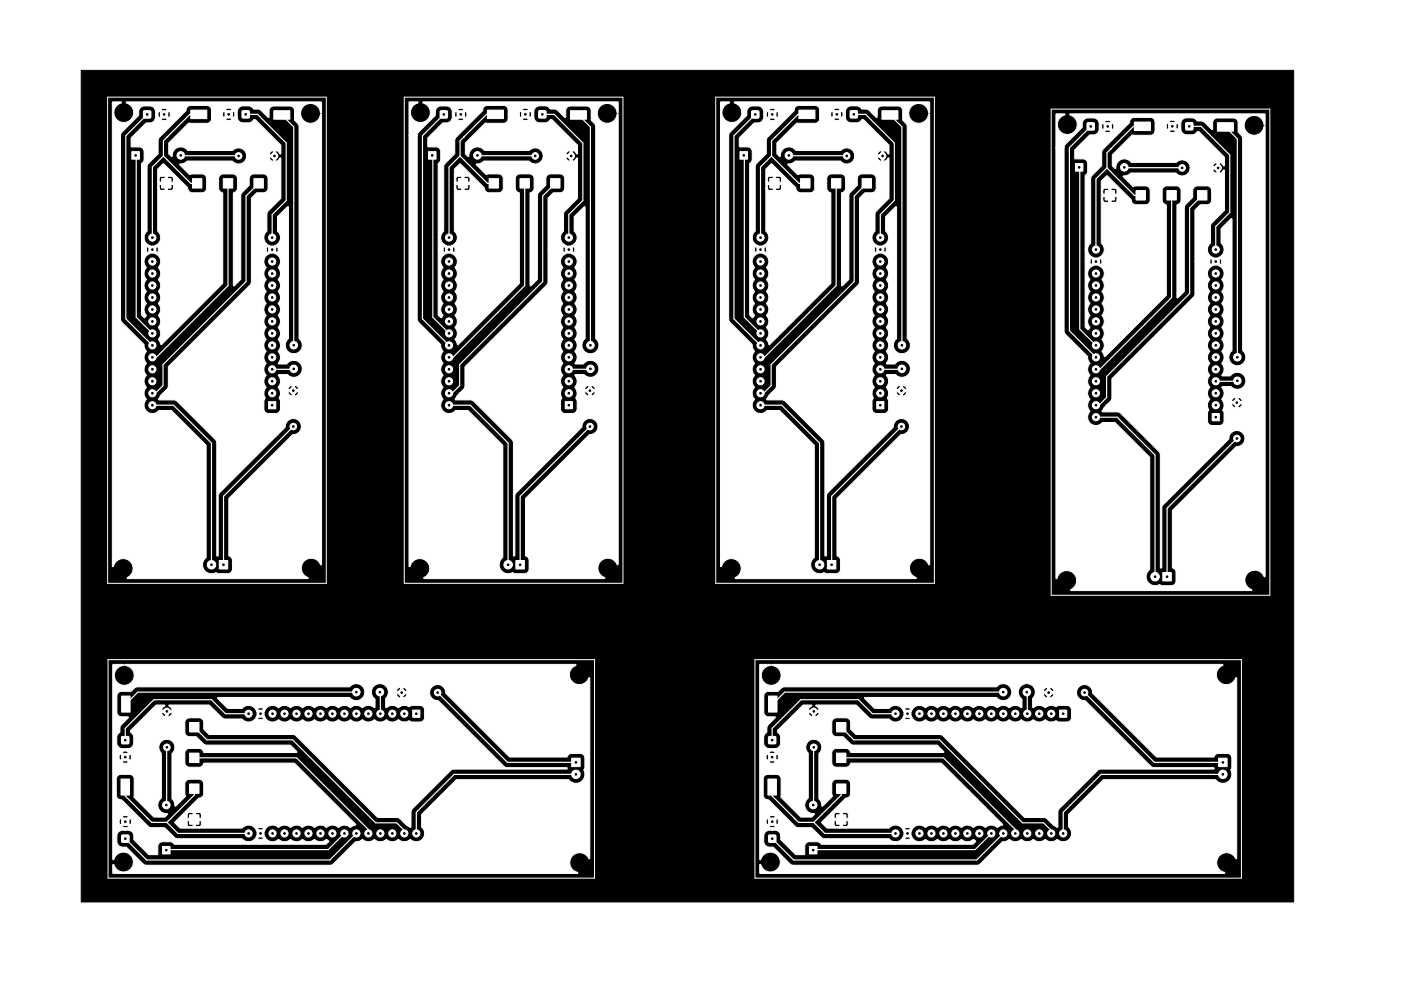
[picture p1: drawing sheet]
<svg xmlns="http://www.w3.org/2000/svg" width="297mm" height="210mm" viewBox="0 0 297 210" stroke-linecap="round" stroke-linejoin="round" font-family="sans-serif">
<g fill="#000" stroke="#000" stroke-width=".21">
<path d="M17.2 14.9h257.1v176.5h-257.1z"/>
<circle cx="26.2" cy="23.9" r=".18"/>
<circle cx="28.8" cy="33" r=".17"/>
<circle cx="31.2" cy="24.3" r=".17"/>
<circle cx="34.8" cy="24.3" r=".17"/>
<circle cx="38.3" cy="33" r=".17"/>
<circle cx="48.5" cy="24.3" r=".17"/>
<circle cx="50.6" cy="33.1" r=".17"/>
<circle cx="52.1" cy="24.3" r=".17"/>
<circle cx="58.2" cy="33.1" r=".17"/>
<circle cx="65.8" cy="24.1" r=".18"/>
<circle cx="89.1" cy="23.9" r=".17"/>
<circle cx="91.6" cy="33" r=".17"/>
<circle cx="94.1" cy="24.3" r=".17"/>
<circle cx="97.7" cy="24.3" r=".18"/>
<circle cx="101.2" cy="33" r=".17"/>
<circle cx="111.4" cy="24.3" r=".17"/>
<circle cx="113.5" cy="33.1" r=".17"/>
<circle cx="115" cy="24.3" r=".17"/>
<circle cx="121.1" cy="33.1" r=".17"/>
<circle cx="128.7" cy="24.1" r=".18"/>
<circle cx="155.2" cy="23.9" r=".17"/>
<circle cx="157.7" cy="33" r=".17"/>
<circle cx="160.1" cy="24.3" r=".17"/>
<circle cx="163.7" cy="24.3" r=".18"/>
<circle cx="167.3" cy="33" r=".17"/>
<circle cx="177.4" cy="24.3" r=".17"/>
<circle cx="179.5" cy="33.1" r=".17"/>
<circle cx="181" cy="24.3" r=".17"/>
<circle cx="187.1" cy="33.1" r=".17"/>
<circle cx="194.8" cy="24.1" r=".18"/>
<circle cx="226.3" cy="26.4" r=".17"/>
<circle cx="228.8" cy="35.5" r=".17"/>
<circle cx="231.3" cy="26.8" r=".17"/>
<circle cx="234.9" cy="26.8" r=".18"/>
<circle cx="238.4" cy="35.5" r=".17"/>
<circle cx="248.5" cy="26.8" r=".17"/>
<circle cx="250.6" cy="35.6" r=".17"/>
<circle cx="252.1" cy="26.8" r=".17"/>
<circle cx="258.3" cy="35.6" r=".18"/>
<circle cx="265.9" cy="26.6" r=".18"/>
<circle cx="32.3" cy="58" r=".17"/>
<circle cx="32.3" cy="55.5" r=".17"/>
<circle cx="32.3" cy="53" r=".17"/>
<circle cx="32.3" cy="50.4" r=".17"/>
<circle cx="57.7" cy="53" r=".17"/>
<circle cx="57.7" cy="55.5" r=".17"/>
<circle cx="57.7" cy="50.4" r=".17"/>
<circle cx="57.7" cy="58" r=".17"/>
<circle cx="95.2" cy="55.5" r=".17"/>
<circle cx="95.2" cy="58" r=".17"/>
<circle cx="95.2" cy="50.4" r=".17"/>
<circle cx="95.2" cy="53" r=".17"/>
<circle cx="120.6" cy="58" r=".17"/>
<circle cx="120.6" cy="50.4" r=".17"/>
<circle cx="120.6" cy="55.5" r=".17"/>
<circle cx="120.6" cy="53" r=".17"/>
<circle cx="161.2" cy="53" r=".17"/>
<circle cx="161.2" cy="58" r=".17"/>
<circle cx="161.2" cy="55.5" r=".17"/>
<circle cx="161.2" cy="50.4" r=".17"/>
<circle cx="186.6" cy="58" r=".17"/>
<circle cx="186.6" cy="50.4" r=".17"/>
<circle cx="186.6" cy="55.5" r=".17"/>
<circle cx="186.6" cy="53" r=".17"/>
<circle cx="232.4" cy="55.5" r=".17"/>
<circle cx="232.4" cy="58" r=".17"/>
<circle cx="232.4" cy="53" r=".17"/>
<circle cx="257.8" cy="58" r=".17"/>
<circle cx="257.8" cy="55.5" r=".17"/>
<circle cx="257.8" cy="53" r=".17"/>
<circle cx="32.3" cy="78.4" r=".17"/>
<circle cx="32.3" cy="63.1" r=".17"/>
<circle cx="32.3" cy="65.7" r=".17"/>
<circle cx="32.3" cy="75.8" r=".17"/>
<circle cx="32.3" cy="60.6" r=".17"/>
<circle cx="32.3" cy="68.2" r=".17"/>
<circle cx="32.3" cy="70.7" r=".17"/>
<circle cx="32.3" cy="73.3" r=".17"/>
<circle cx="57.7" cy="73.3" r=".17"/>
<circle cx="57.7" cy="63.1" r=".17"/>
<circle cx="57.7" cy="75.8" r=".17"/>
<circle cx="57.7" cy="68.2" r=".17"/>
<circle cx="57.7" cy="65.7" r=".17"/>
<circle cx="57.7" cy="60.6" r=".17"/>
<circle cx="57.7" cy="78.4" r=".17"/>
<circle cx="57.7" cy="70.7" r=".17"/>
<circle cx="62.3" cy="73.3" r=".17"/>
<circle cx="62.3" cy="78.3" r=".17"/>
<circle cx="95.2" cy="75.8" r=".17"/>
<circle cx="95.2" cy="73.3" r=".17"/>
<circle cx="95.2" cy="63.1" r=".17"/>
<circle cx="95.2" cy="70.7" r=".17"/>
<circle cx="95.2" cy="78.4" r=".17"/>
<circle cx="95.2" cy="68.2" r=".17"/>
<circle cx="95.2" cy="65.7" r=".17"/>
<circle cx="95.2" cy="60.6" r=".17"/>
<circle cx="120.6" cy="73.3" r=".17"/>
<circle cx="120.6" cy="65.7" r=".17"/>
<circle cx="120.6" cy="78.4" r=".17"/>
<circle cx="120.6" cy="70.7" r=".17"/>
<circle cx="120.6" cy="68.2" r=".17"/>
<circle cx="120.6" cy="75.8" r=".17"/>
<circle cx="120.6" cy="63.1" r=".17"/>
<circle cx="120.6" cy="60.6" r=".17"/>
<circle cx="125.2" cy="78.3" r=".17"/>
<circle cx="125.2" cy="73.3" r=".17"/>
<circle cx="161.2" cy="73.3" r=".17"/>
<circle cx="161.2" cy="75.8" r=".17"/>
<circle cx="161.2" cy="60.6" r=".17"/>
<circle cx="161.2" cy="63.1" r=".17"/>
<circle cx="161.2" cy="65.7" r=".17"/>
<circle cx="161.2" cy="70.7" r=".17"/>
<circle cx="161.2" cy="68.2" r=".17"/>
<circle cx="161.2" cy="78.4" r=".17"/>
<circle cx="186.6" cy="65.7" r=".17"/>
<circle cx="186.6" cy="75.8" r=".17"/>
<circle cx="186.6" cy="68.2" r=".17"/>
<circle cx="186.6" cy="73.3" r=".17"/>
<circle cx="186.6" cy="60.6" r=".17"/>
<circle cx="186.6" cy="63.1" r=".17"/>
<circle cx="186.6" cy="78.4" r=".17"/>
<circle cx="186.6" cy="70.7" r=".17"/>
<circle cx="191.2" cy="73.3" r=".17"/>
<circle cx="191.2" cy="78.3" r=".17"/>
<circle cx="232.4" cy="68.2" r=".17"/>
<circle cx="232.4" cy="75.8" r=".17"/>
<circle cx="232.4" cy="78.4" r=".17"/>
<circle cx="232.4" cy="73.3" r=".17"/>
<circle cx="232.4" cy="63.1" r=".17"/>
<circle cx="232.4" cy="65.7" r=".17"/>
<circle cx="232.4" cy="70.7" r=".17"/>
<circle cx="232.4" cy="60.6" r=".17"/>
<circle cx="257.8" cy="60.6" r=".17"/>
<circle cx="257.8" cy="75.8" r=".17"/>
<circle cx="257.8" cy="73.3" r=".17"/>
<circle cx="257.8" cy="68.2" r=".17"/>
<circle cx="257.8" cy="78.4" r=".17"/>
<circle cx="257.8" cy="70.7" r=".17"/>
<circle cx="257.8" cy="63.1" r=".17"/>
<circle cx="257.8" cy="65.7" r=".17"/>
<circle cx="262.3" cy="75.8" r=".18"/>
<circle cx="32.3" cy="86" r=".17"/>
<circle cx="32.3" cy="83.4" r=".17"/>
<circle cx="32.3" cy="80.9" r=".17"/>
<circle cx="57.7" cy="83.4" r=".17"/>
<circle cx="57.7" cy="80.9" r=".17"/>
<circle cx="57.7" cy="86" r=".17"/>
<circle cx="62.2" cy="90.5" r=".17"/>
<circle cx="62.2" cy="82.9" r=".17"/>
<circle cx="95.2" cy="83.4" r=".17"/>
<circle cx="95.2" cy="80.9" r=".17"/>
<circle cx="95.2" cy="86" r=".17"/>
<circle cx="120.6" cy="80.9" r=".17"/>
<circle cx="120.6" cy="86" r=".17"/>
<circle cx="120.6" cy="83.4" r=".17"/>
<circle cx="125.1" cy="90.5" r=".17"/>
<circle cx="125.1" cy="82.9" r=".17"/>
<circle cx="161.2" cy="80.9" r=".17"/>
<circle cx="161.2" cy="86" r=".17"/>
<circle cx="161.2" cy="83.4" r=".17"/>
<circle cx="186.6" cy="86" r=".17"/>
<circle cx="186.6" cy="83.4" r=".17"/>
<circle cx="186.6" cy="80.9" r=".17"/>
<circle cx="191.1" cy="82.9" r=".17"/>
<circle cx="191.1" cy="90.5" r=".17"/>
<circle cx="232.4" cy="83.4" r=".17"/>
<circle cx="232.4" cy="88.5" r=".17"/>
<circle cx="232.4" cy="86" r=".17"/>
<circle cx="232.4" cy="80.9" r=".17"/>
<circle cx="257.8" cy="83.4" r=".17"/>
<circle cx="257.8" cy="88.5" r=".17"/>
<circle cx="257.8" cy="86" r=".17"/>
<circle cx="257.8" cy="80.9" r=".17"/>
<circle cx="262.2" cy="93" r=".18"/>
<circle cx="262.2" cy="85.4" r=".18"/>
<circle cx="262.3" cy="80.8" r=".18"/>
<circle cx="44.8" cy="119.8" r=".17"/>
<circle cx="47.4" cy="119.8" r=".17"/>
<circle cx="107.7" cy="119.8" r=".17"/>
<circle cx="110.3" cy="119.8" r=".17"/>
<circle cx="173.8" cy="119.8" r=".17"/>
<circle cx="176.3" cy="119.8" r=".17"/>
<circle cx="26.1" cy="120.6" r=".18"/>
<circle cx="66" cy="120.5" r=".18"/>
<circle cx="89" cy="120.6" r=".17"/>
<circle cx="128.9" cy="120.5" r=".18"/>
<circle cx="155.1" cy="120.6" r=".17"/>
<circle cx="194.9" cy="120.5" r=".18"/>
<circle cx="226.2" cy="123.2" r=".17"/>
<circle cx="244.9" cy="122.4" r=".17"/>
<circle cx="247.4" cy="122.4" r=".17"/>
<circle cx="266" cy="123.1" r=".18"/>
<circle cx="26.3" cy="143.3" r=".18"/>
<circle cx="26.6" cy="157" r=".17"/>
<circle cx="35.4" cy="158.6" r=".17"/>
<circle cx="35.4" cy="150.9" r=".17"/>
<circle cx="52.7" cy="151.4" r=".17"/>
<circle cx="55.2" cy="151.4" r=".17"/>
<circle cx="57.8" cy="151.4" r=".17"/>
<circle cx="60.3" cy="151.4" r=".17"/>
<circle cx="62.9" cy="151.4" r=".17"/>
<circle cx="65.4" cy="151.4" r=".17"/>
<circle cx="67.9" cy="151.4" r=".17"/>
<circle cx="70.5" cy="151.4" r=".17"/>
<circle cx="73" cy="151.4" r=".17"/>
<circle cx="75.5" cy="146.8" r=".17"/>
<circle cx="75.6" cy="151.4" r=".17"/>
<circle cx="78.1" cy="151.4" r=".17"/>
<circle cx="80.5" cy="146.8" r=".17"/>
<circle cx="80.6" cy="151.4" r=".17"/>
<circle cx="83.2" cy="151.4" r=".17"/>
<circle cx="85.2" cy="146.9" r=".17"/>
<circle cx="85.7" cy="151.4" r=".17"/>
<circle cx="88.3" cy="151.4" r=".17"/>
<circle cx="92.8" cy="146.9" r=".17"/>
<circle cx="122.8" cy="143.2" r=".18"/>
<circle cx="163.5" cy="143.3" r=".18"/>
<circle cx="163.7" cy="157" r=".17"/>
<circle cx="172.5" cy="150.9" r=".17"/>
<circle cx="172.5" cy="158.6" r=".17"/>
<circle cx="189.9" cy="151.4" r=".17"/>
<circle cx="192.4" cy="151.4" r=".17"/>
<circle cx="194.9" cy="151.4" r=".17"/>
<circle cx="197.5" cy="151.4" r=".17"/>
<circle cx="200" cy="151.4" r=".17"/>
<circle cx="202.6" cy="151.4" r=".17"/>
<circle cx="205.1" cy="151.4" r=".17"/>
<circle cx="207.6" cy="151.4" r=".17"/>
<circle cx="210.2" cy="151.4" r=".17"/>
<circle cx="212.7" cy="146.8" r=".17"/>
<circle cx="212.7" cy="151.4" r=".17"/>
<circle cx="215.3" cy="151.4" r=".17"/>
<circle cx="217.7" cy="146.8" r=".17"/>
<circle cx="217.8" cy="151.4" r=".17"/>
<circle cx="220.3" cy="151.4" r=".17"/>
<circle cx="222.3" cy="146.9" r=".17"/>
<circle cx="222.9" cy="151.4" r=".17"/>
<circle cx="225.4" cy="151.4" r=".17"/>
<circle cx="229.9" cy="146.9" r=".17"/>
<circle cx="260" cy="143.2" r=".18"/>
<circle cx="26.6" cy="160.6" r=".17"/>
<circle cx="26.6" cy="177.9" r=".17"/>
<circle cx="26.6" cy="174.3" r=".17"/>
<circle cx="35.3" cy="170.8" r=".17"/>
<circle cx="52.7" cy="176.8" r=".17"/>
<circle cx="55.2" cy="176.8" r=".17"/>
<circle cx="57.8" cy="176.8" r=".17"/>
<circle cx="60.3" cy="176.8" r=".17"/>
<circle cx="62.9" cy="176.8" r=".17"/>
<circle cx="65.4" cy="176.8" r=".17"/>
<circle cx="67.9" cy="176.8" r=".17"/>
<circle cx="70.5" cy="176.8" r=".17"/>
<circle cx="73" cy="176.8" r=".17"/>
<circle cx="75.6" cy="176.8" r=".17"/>
<circle cx="78.1" cy="176.8" r=".17"/>
<circle cx="80.6" cy="176.8" r=".17"/>
<circle cx="83.2" cy="176.8" r=".17"/>
<circle cx="85.7" cy="176.8" r=".17"/>
<circle cx="88.3" cy="176.8" r=".17"/>
<circle cx="122.1" cy="161.8" r=".18"/>
<circle cx="122.1" cy="164.3" r=".18"/>
<circle cx="163.7" cy="160.6" r=".17"/>
<circle cx="163.7" cy="174.3" r=".17"/>
<circle cx="163.7" cy="177.9" r=".17"/>
<circle cx="172.4" cy="170.8" r=".17"/>
<circle cx="189.9" cy="176.8" r=".17"/>
<circle cx="192.4" cy="176.8" r=".17"/>
<circle cx="194.9" cy="176.8" r=".17"/>
<circle cx="197.5" cy="176.8" r=".17"/>
<circle cx="200" cy="176.8" r=".17"/>
<circle cx="202.6" cy="176.8" r=".17"/>
<circle cx="205.1" cy="176.8" r=".17"/>
<circle cx="207.6" cy="176.8" r=".17"/>
<circle cx="210.2" cy="176.8" r=".17"/>
<circle cx="212.7" cy="176.8" r=".17"/>
<circle cx="215.3" cy="176.8" r=".17"/>
<circle cx="217.8" cy="176.8" r=".17"/>
<circle cx="220.3" cy="176.8" r=".17"/>
<circle cx="222.9" cy="176.8" r=".17"/>
<circle cx="225.4" cy="176.8" r=".17"/>
<circle cx="259.3" cy="164.3" r=".18"/>
<circle cx="259.3" cy="161.8" r=".18"/>
<circle cx="26.2" cy="182.9" r=".18"/>
<circle cx="35.3" cy="180.4" r=".17"/>
<circle cx="122.9" cy="183" r=".17"/>
<circle cx="163.3" cy="182.9" r=".18"/>
<circle cx="172.4" cy="180.4" r=".17"/>
<circle cx="260.1" cy="183" r=".18"/>
</g>
<path d="M22.8 20.6h46.4v103.2h-46.4zM85.7 20.6h46.4v103.2h-46.4zM151.8 20.6h46.3v103.2h-46.3zM222.9 23.2h46.3v103.1h-46.3zM22.9 140h103.2v46.3h-103.2zM160.1 140h103.1v46.3h-103.1z" fill="none" stroke="#fff" stroke-width=".21"/>
<g fill="#fff" stroke="#fff" stroke-width=".21">
<path d="M177.4 166.3h2v2h-2z"/>
<path d="M162.9 147.7h1.8v3.4h-1.8z"/>
<path d="M162.8 165.3h1.8v3.4h-1.8z"/>
<path d="M177.4 172.9h2v2h-2z"/>
<path d="M163 156.3h1.4v1.5h-1.4z"/>
<path d="M224.7 150.7h1.5v1.5h-1.5z"/>
<path d="M177.4 159.8h2v2h-2z"/>
<path d="M171.6 179.6h1.6v1.6h-1.6z"/>
<path d="M258.4 160.9h1.8v1.8h-1.8z"/>
<path d="M163 177.2h1.5v1.5h-1.5z"/>
<path d="M177.4 153.3h2v2h-2z"/>
<path d="M40.2 166.3h2v2h-2z"/>
<path d="M25.8 147.7h1.8v3.4h-1.8z"/>
<path d="M25.7 165.3h1.8v3.4h-1.8z"/>
<path d="M40.2 172.9h2v2h-2z"/>
<path d="M25.8 156.3h1.5v1.5h-1.5z"/>
<path d="M87.5 150.7h1.5v1.5h-1.5z"/>
<path d="M40.2 159.8h2v2h-2z"/>
<path d="M34.5 179.6h1.6v1.6h-1.6z"/>
<path d="M121.2 160.9h1.8v1.8h-1.8z"/>
<path d="M25.8 177.2h1.5v1.5h-1.5z"/>
<path d="M40.2 153.3h2v2h-2z"/>
<path d="M240.9 40.4h2v2h-2z"/>
<path d="M258.1 26h3.4v1.8h-3.4z"/>
<path d="M240.5 25.9h3.4v1.8h-3.4z"/>
<path d="M234.3 40.4h2v2h-2z"/>
<path d="M251.4 26.1h1.5v1.4h-1.5z"/>
<path d="M257 87.7h1.5v1.6h-1.5z"/>
<path d="M247.4 40.4h2v2h-2z"/>
<path d="M228 34.7h1.6v1.6h-1.6z"/>
<path d="M246.5 121.5h1.8v1.8h-1.8z"/>
<path d="M230.5 26.1h1.5v1.4h-1.5z"/>
<path d="M253.9 40.4h2v2h-2z"/>
<path d="M169.7 37.9h2v2h-2z"/>
<path d="M187 23.5h3.4v1.8h-3.4z"/>
<path d="M169.4 23.4h3.4v1.8h-3.4z"/>
<path d="M163.2 37.9h2v2h-2z"/>
<path d="M180.3 23.5h1.5v1.5h-1.5z"/>
<path d="M185.9 85.2h1.5v1.5h-1.5z"/>
<path d="M176.3 37.9h2v2h-2z"/>
<path d="M156.9 32.2h1.6v1.6h-1.6z"/>
<path d="M175.4 118.9h1.8v1.8h-1.8z"/>
<path d="M159.4 23.6h1.5v1.4h-1.5z"/>
<path d="M182.8 37.9h2v2h-2z"/>
<path d="M103.7 37.9h2v2h-2z"/>
<path d="M120.9 23.5h3.4v1.8h-3.4z"/>
<path d="M103.3 23.4h3.4v1.8h-3.4z"/>
<path d="M97.2 37.9h2v2h-2z"/>
<path d="M114.3 23.5h1.4v1.5h-1.4z"/>
<path d="M119.8 85.2h1.6v1.5h-1.6z"/>
<path d="M110.2 37.9h2v2h-2z"/>
<path d="M90.8 32.2h1.6v1.6h-1.6z"/>
<path d="M109.4 118.9h1.8v1.8h-1.8z"/>
<path d="M93.4 23.6h1.4v1.4h-1.4z"/>
<path d="M116.7 37.9h2v2h-2z"/>
<path d="M56.9 85.2h1.6v1.5h-1.6z"/>
<path d="M46.5 118.9h1.8v1.8h-1.8z"/>
<path d="M28 32.2h1.6v1.6h-1.6z"/>
<path d="M51.4 23.5h1.4v1.5h-1.4z"/>
<path d="M34.3 37.9h2v2h-2z"/>
<path d="M40.4 23.4h3.4v1.8h-3.4z"/>
<path d="M47.3 37.9h2v2h-2z"/>
<path d="M30.5 23.6h1.4v1.4h-1.4z"/>
<path d="M53.8 37.9h2v2h-2z"/>
<path d="M58.1 23.5h3.4v1.8h-3.4z"/>
<path d="M40.8 37.9h2v2h-2z"/>
<path d="M23.8 21.7l1.8-.1 .1 .3a2.11 2.11 0 0 0-1.2 3.2 2.11 2.11 0 0 0 3.5 0 2.11 2.11 0 0 0-1.2-3.2v-.3h41.3l.1 .1v2.1l-.3 .1a2.1 2.1 0 0 0-3.2-1.6 2.1 2.1 0 0 0 0 3.5 2.1 2.1 0 0 0 3.2-1.5l.2-.1 .1 .1v95.4l-.2 .1a2.15 2.15 0 0 0-3.5-.7 2.15 2.15 0 0 0 .9 3.5l-.2 .2h-38.1l-.1-.2a2.13 2.13 0 0 0 .4-3.7 2.13 2.13 0 0 0-3.4 1.3l-.2-.1v-91.3h1.8v39.1l.3 .5 4.6 4.7 .1 .6 .4 .8a2.15 2.15 0 0 0 0 2.5v.1a2.1 2.1 0 0 0 0 2.6 2.07 2.07 0 0 0 0 2.5 2.07 2.07 0 0 0 0 2.6 1.79 1.79 0 0 0 .2 2.5 1.79 1.79 0 0 0 2.5-.2h2.7l7.3 7.4-.1 23.9a1.95 1.95 0 0 0-.3 2.6 1.95 1.95 0 0 0 2.6 .5l.5 .2h1.9a1.01 1.01 0 0 0 1-.9v-1.9a1.3 1.3 0 0 0-.8-1v-12.2l13.6-13.5a1.71 1.71 0 0 0 1.8-1.7 1.71 1.71 0 0 0-1.8-1.7 1.71 1.71 0 0 0-1.6 1.8l-14.1 14.2-.1 .5v12.5l-.3 .2-.1-24.4-8.5-8.6-.6-.2h-3.1l-.1-.1 1-1.3h21.3l.3 1.1-.3 .7v1.6l.2 .5 .7 .4h1.7l.7-.3 .3-.5v-1.9l-.3-.5 .2-.7v-.7h1.6l.6 .8 .8 .1a1.11 1.11 0 0 0 1-.9h-1v.9h-.5v-.9h-2.5l-.1-.5h4.1a1.14 1.14 0 0 0-1-.9v.9h-.5v-.9l-.5 .3-.4 .6h-1.7l-.3-.4a1.86 1.86 0 0 0 0-2.5l.1-.2h1.9a1.78 1.78 0 0 0 1.6 .5l.5-.1a1.83 1.83 0 0 0 .5-2.9 1.83 1.83 0 0 0-2.9 .2h-1.6l-.1-.1a1.86 1.86 0 0 0 0-2.5l.1-.3a1.77 1.77 0 0 0-.1-2.2v-.1a1.86 1.86 0 0 0 0-2.5l.1-.2a1.77 1.77 0 0 0-.1-2.3v-.2a1.76 1.76 0 0 0 0-2.3v-.1a1.86 1.86 0 0 0 0-2.5l.1-.3a1.77 1.77 0 0 0-.1-2.2v-.1a1.86 1.86 0 0 0 0-2.5 1.83 1.83 0 0 0-.8-3l-.5-.5-.5 .5a1.9 1.9 0 0 0-.8 3 2.07 2.07 0 0 0 0 2.6 1.9 1.9 0 0 0 0 2.5 2.08 2.08 0 0 0 0 2.6 2.07 2.07 0 0 0 0 2.5 1.89 1.89 0 0 0 0 2.5 2.08 2.08 0 0 0 0 2.6l-.4 .6a1.76 1.76 0 0 0 .4 1.7v.1a2.15 2.15 0 0 0 0 2.5v.1a2.1 2.1 0 0 0 0 2.6 2.07 2.07 0 0 0 0 2.5l-.4 .7-.1 .5h-21.3l.9-.9 .2-.4v-4.3l17.4-17.4 .2-.6v-6.8h3.1l.2 .6 .7-.6h.8l.7 .6a1.23 1.23 0 0 0 0-1.3l-.7 .7h-.8l-.7-.7-.2 .7h-3.1v-10.9l1.2-1.2h1.5l.7-.4 .1-.5v-2.3a1 1 0 0 0-.9-.8h-2.2a1 1 0 0 0-.9 .9v1.5l-1.5 1.6-.3 .6v17.7l-1.4 1.5-.1-19.7 .6-.4 .2-.5v-2.4l-.2-.5-.6-.3h-2.3a1 1 0 0 0-.9 .9l.1 2.3 .2 .5 .6 .4v19.1l-12.9 13h-.2l-.5-1.1a1.86 1.86 0 0 0 0-2.5l.1-.2a1.77 1.77 0 0 0-.1-2.3v-.2a1.76 1.76 0 0 0 0-2.3v-.1a1.86 1.86 0 0 0 0-2.5l.1-.3a1.77 1.77 0 0 0-.1-2.2v-.1a1.86 1.86 0 0 0 0-2.5 1.83 1.83 0 0 0-.8-3l-.5-.5-.5 .5a1.9 1.9 0 0 0-.8 3 2.07 2.07 0 0 0 0 2.6 1.9 1.9 0 0 0 0 2.5 2.08 2.08 0 0 0 0 2.6 2.07 2.07 0 0 0 0 2.5l-.4 .4-.6-.6v-13.8h1l.2 .6 .7-.6h.8l.7 .6a1.18 1.18 0 0 0 0-1.3l-.7 .7h-.8l-.7-.7-.2 .7h-1v-2.6h.5a1.8 1.8 0 0 0 1.3 1.7l.5 .5 .5-.5a1.81 1.81 0 0 0 .6-3.1v-9.1h.4l.1 .4 .3 .1h2.2l.4-.5v-.7h-1.3v1.2h-.5v-1.2h-1.2v.7h-.4v-1.3h3.4v-.8l-.5-.4h-.8v1.2h-.5v-1.2h-1l-.2 .4v.8h-.4l.1-2.7 1.2-1.1 5 4.9a1.36 1.36 0 0 0 1 1.2h2.3a1 1 0 0 0 .8-.9v-2.3a1 1 0 0 0-.9-.8l-2.7 .1-2.1-2.1 .8-.2 .8-.5h9.5l.7 .5 .7 .1 .8-.2 .4-.3 .5-.9h4.7l.4 .6 .5 .3v-1l-5.6 .1v-.6h5.6v-.9l-.5 .3-.4 .6h-4.7a1.73 1.73 0 0 0-1.2-1.3 1.73 1.73 0 0 0-1.8 .4h-9.5a1.89 1.89 0 0 0-2.1-.6 1.89 1.89 0 0 0-1.2 1.9l-.7-.6v-2.3l4.2-4.2 4 .1 .6-.3 .2-.6 3 .1a1.24 1.24 0 0 0 1.4-.1l-.7-.7-.7 .7h-3v-1h2.4l.2 .7 .7-.7h.8l.7 .7 .7-.1a1.24 1.24 0 0 0 1.2 1.2h1.3l.6-.3a.5 .5 0 0 1 .8-.4l5.4 5.5-.1 1.7-.2 .1-.3-.5-.5-.3v2.4l.5-.3 .4-.5 .2 .1v8.4l-2.9 3.1-.1 4a1.78 1.78 0 0 0 .6 3l.5 .5 .5-.5a1.81 1.81 0 0 0 .6-3.1l.1-3 2.2-2.2 .1 28-.2 .2a1.81 1.81 0 0 0 .7 3 1.81 1.81 0 0 0 2.4-2l-.2-.5-.5-.7v-45l-.2-.5-.8-.8 .1-2.1a.99 .99 0 0 0-1-.9h-3.5a.99 .99 0 0 0-.9 .9v1.4l-.2 .1-1.9-1.7-1.2-.1-.4-.4-.6-.2h-1.3a1.24 1.24 0 0 0-1.2 1.1v1.3h-.6l.1-.6-.2-.8-.7 .8h-.8l-.7-.8-.2 .8h-2.4v-1.1h3l.7 .7 .7-.7a1.22 1.22 0 0 0-1.4 0h-3l-.2-.5-.6-.3h-3.6a1.06 1.06 0 0 0-1 1.1l-5.7 5.7-.2 .6v2.8l-2.1 2.1-.2 .4v13.9l-.5 .6-.2 .8h-.5v-15.7l.5-.7v-2l-.2-.5-.4-.3h-2l-.1-1.9 3.2-3.2 1.2-.1 .7-.6h1.2a1.26 1.26 0 0 0 1.4 0l-.7-.8-.7 .8h-1.2l.1-1.1h.5l.2 .7 .7-.7h.8l.7 .7a1.22 1.22 0 0 0 0-1.4l-.7 .7h-.8l-.7-.7-.2 .7h-.5l-.1-1.1h1.2l.7 .7 .7-.7a1.22 1.22 0 0 0-1.4 0h-1.2l-.3-.4-.6-.3h-1.4a1.24 1.24 0 0 0-1.2 1.2v.8l-3.6 3.6-.3 .7h-1.7z"/>
<path d="M86.7 21.7l1.8-.1 .1 .3a2.11 2.11 0 0 0-1.2 3.2 2.11 2.11 0 0 0 3.4 0 2.11 2.11 0 0 0-1.1-3.2v-.3h41.2l.2 .1v2.1l-.2 .1a2.12 2.12 0 0 0-3-1.9 2.12 2.12 0 0 0-.6 3.5 2.12 2.12 0 0 0 3.4-.7l.3-.6 .1 95.5-.2 .1a2.15 2.15 0 0 0-3.5-.7 2.15 2.15 0 0 0 .9 3.5l-.2 .2h-38.1l-.1-.2a2.13 2.13 0 0 0 .4-3.7 2.13 2.13 0 0 0-3.4 1.3l-.2-.1v-91.3h1.7l.1 39.1 .3 .5 4.6 4.7 .1 .6 .4 .8a2.15 2.15 0 0 0 0 2.7 2.07 2.07 0 0 0 0 2.5 2.07 2.07 0 0 0 0 2.5 2.07 2.07 0 0 0 0 2.6 1.79 1.79 0 0 0 .2 2.5 1.79 1.79 0 0 0 2.5-.2h2.6l7.4 7.4-.1 23.9a1.95 1.95 0 0 0-.3 2.5 1.95 1.95 0 0 0 2.6 .6l.5 .2h1.9a1.01 1.01 0 0 0 1-.9v-1.9a1.3 1.3 0 0 0-.8-1v-12.2l13.6-13.5a1.71 1.71 0 0 0 1.8-1.8 1.71 1.71 0 0 0-1.8-1.6 1.71 1.71 0 0 0-1.7 1.8l-14 14.2-.1 .5v12.5l-.3 .2-.1-24.4-8.5-8.6-.6-.2h-3.1l-.1-.2 1-1.2h21.3l.3 1.1-.3 .7v1.6l.2 .5 .7 .4h1.7l.7-.3 .3-.5v-1.9l-.3-.5 .2-.7v-.7h1.6l.6 .8 .8 .1a1.1 1.1 0 0 0 1-.9h-1v.9h-.5v-.9h-2.5l-.1-.5h4.1a1.14 1.14 0 0 0-1-.9v.9h-.5v-.9l-.5 .3-.4 .6h-1.7l-.3-.4a1.86 1.86 0 0 0 0-2.5l.1-.2h1.9a1.78 1.78 0 0 0 1.6 .5l.5-.1a1.83 1.83 0 0 0 .5-2.9 1.83 1.83 0 0 0-2.9 .2h-1.6l-.1-.1a1.86 1.86 0 0 0 0-2.5l.1-.3a1.77 1.77 0 0 0-.1-2.2v-.1a1.86 1.86 0 0 0 0-2.5l.1-.2a1.77 1.77 0 0 0-.1-2.3v-.2a1.76 1.76 0 0 0 0-2.3v-.1a1.86 1.86 0 0 0 0-2.5l.1-.3a1.77 1.77 0 0 0-.1-2.2v-.1a1.86 1.86 0 0 0 0-2.5 1.83 1.83 0 0 0-.8-3l-.5-.5-.5 .5a1.9 1.9 0 0 0-.8 3 2.07 2.07 0 0 0 0 2.6 1.9 1.9 0 0 0 0 2.5 2.08 2.08 0 0 0 0 2.6 2.07 2.07 0 0 0 0 2.5 1.89 1.89 0 0 0 0 2.5 2.08 2.08 0 0 0 0 2.6l-.4 .6a1.76 1.76 0 0 0 .4 1.7v.1a2.15 2.15 0 0 0 0 2.5v.1a2.1 2.1 0 0 0 0 2.6 2.07 2.07 0 0 0 0 2.5l-.4 .7-.1 .5h-21.3l.8-.9 .3-.4v-4.3l17.4-17.4 .2-.6v-6.8h3.1l.2 .6 .7-.6h.8l.7 .6a1.23 1.23 0 0 0 0-1.3l-.7 .7h-.8l-.7-.7-.2 .7h-3.1v-10.9l1.1-1.2h1.6l.7-.4 .1-.5v-2.3a1 1 0 0 0-.9-.8h-2.2a1 1 0 0 0-.9 .9v1.5l-1.5 1.6-.3 .6v17.8l-1.3 1.3h-.2v-19.6l.6-.4 .2-.5v-2.4l-.2-.5-.6-.3h-2.3l-.6 .3-.2 .5-.1 2.3 .3 .6 .6 .4v19.1l-12.9 13h-.2l-.5-1a2.12 2.12 0 0 0 0-2.7l.2-.3a1.75 1.75 0 0 0 .1-1.7l-.3-.6a1.76 1.76 0 0 0 0-2.3v-.1a1.86 1.86 0 0 0 0-2.5l.1-.3a1.77 1.77 0 0 0-.1-2.2v-.1a1.86 1.86 0 0 0 0-2.5 1.83 1.83 0 0 0-.8-3l-.5-.5-.5 .5a1.9 1.9 0 0 0-.8 3 2.07 2.07 0 0 0 0 2.6 1.9 1.9 0 0 0 0 2.5 2.08 2.08 0 0 0 0 2.6 2.07 2.07 0 0 0 0 2.5l-.4 .4-.6-.6v-13.8h1l.2 .6 .7-.6h.8l.7 .6a1.18 1.18 0 0 0 0-1.3l-.7 .7h-.8l-.7-.7-.2 .7h-1v-2.6h.5a1.8 1.8 0 0 0 1.3 1.7l.5 .5 .5-.5a1.81 1.81 0 0 0 .6-3.1v-9.1h.3l.2 .4 .3 .1h2.2l.4-.5v-.7h-1.3v1.2h-.5v-1.2h-1.2l-.1 .7h-.3v-1.3h3.4v-.8l-.5-.4h-.8v1.2h-.5v-1.2h-1l-.2 .4-.1 .8h-.3v-2.7l1.3-1.1 5 4.9a1.36 1.36 0 0 0 1 1.2h2.3a1 1 0 0 0 .8-.9v-2.3a1 1 0 0 0-.9-.8l-2.7 .1-2.1-2.2 .8-.1 .8-.5h9.5l.7 .4 .7 .2 .8-.2 .4-.3 .5-.9h4.7l.4 .6 .5 .3v-1l-5.6 .1v-.6h5.6v-.9l-.5 .3-.4 .6h-4.7l-.3-.7-.3-.3-1-.4-.7 .1-.7 .4h-9.5a1.89 1.89 0 0 0-2.1-.6 1.89 1.89 0 0 0-1.2 1.9l-.7-.6v-2.3l4.2-4.2 4 .1 .6-.3 .2-.6 3 .1a1.24 1.24 0 0 0 1.4-.1l-.7-.7-.7 .7h-3v-1h2.4l.2 .7 .7-.7h.8l.7 .7 .7-.1a1.24 1.24 0 0 0 1.2 1.2h1.3l.6-.3a.5 .5 0 0 1 .8-.4l5.3 5.5v1.7l-.2 .1-.3-.5-.5-.3v2.4l.5-.3 .4-.5 .1 .1v8.4l-2.8 3.1-.1 4a1.78 1.78 0 0 0 .6 3l.5 .5 .5-.5a1.81 1.81 0 0 0 .6-3.1v-3l2.3-2.2 .1 28-.2 .2a1.81 1.81 0 0 0 .7 3 1.81 1.81 0 0 0 2.4-2l-.2-.5-.5-.7v-45l-.2-.5-.8-.8v-2.1a.99 .99 0 0 0-.9-.9h-3.5a.99 .99 0 0 0-1 .9v1.4l-.1 .1-1.9-1.7-1.2-.1-.4-.4-.6-.2h-1.3a1.24 1.24 0 0 0-1.2 1.1v1.3h-.7l.2-.6-.2-.8-.7 .8h-.8l-.7-.8-.2 .8h-2.4v-1.1h3l.7 .7 .7-.7a1.26 1.26 0 0 0-1.4 0h-3l-.2-.5-.6-.3h-3.6a1.08 1.08 0 0 0-1 1.1l-5.7 5.7-.2 .6v2.8l-2.1 2.1-.2 .4v13.9l-.5 .6-.2 .8h-.5v-15.7l.5-.8v-1.9l-.2-.5-.4-.3-2-.1-.1-1.8 3.1-3.2 1.3-.1 .7-.6h1.2a1.26 1.26 0 0 0 1.4 0l-.7-.8-.7 .8h-1.2l.1-1.1h.5l.2 .7 .7-.7h.8l.7 .7a1.22 1.22 0 0 0 0-1.4l-.7 .7h-.8l-.7-.7-.2 .7h-.5l-.1-1.1h1.2l.7 .7 .7-.7a1.22 1.22 0 0 0-1.4 0h-1.2l-.3-.4-.7-.3h-1.3a1.24 1.24 0 0 0-1.2 1.2v.8l-3.6 3.6-.3 .7h-1.7z"/>
<path d="M152.8 21.7l1.8-.1v.3a2.11 2.11 0 0 0-1.2 3.2 2.11 2.11 0 0 0 3.5 0 2.11 2.11 0 0 0-1.2-3.2l.1-.3h41.2l.1 .1v2.1l-.2 .1a2.12 2.12 0 0 0-3-1.9 2.12 2.12 0 0 0-.6 3.5 2.12 2.12 0 0 0 3.5-.7l.2-.6 .1 95.5-.1 .1a2.15 2.15 0 0 0-3.6-.7 2.15 2.15 0 0 0 .9 3.5l-.1 .2h-38.2l-.1-.2a2.13 2.13 0 0 0 .4-3.7 2.13 2.13 0 0 0-3.4 1.3l-.1-.1v-91.3h1.7v39.1l.3 .5 4.6 4.7 .1 .6 .5 .8a2.15 2.15 0 0 0-.1 2.7 2.07 2.07 0 0 0 0 2.5 2.07 2.07 0 0 0 0 2.5 2.07 2.07 0 0 0 0 2.6 1.79 1.79 0 0 0 .2 2.5 1.79 1.79 0 0 0 2.6-.2h2.6l7.3 7.4v23.9a1.95 1.95 0 0 0-.3 2.5 1.95 1.95 0 0 0 2.5 .6l.6 .2h1.9a1.01 1.01 0 0 0 .9-.9v-1.9a1.3 1.3 0 0 0-.7-1v-12.2l13.6-13.5a1.71 1.71 0 0 0 1.7-1.8 1.71 1.71 0 0 0-1.8-1.6 1.71 1.71 0 0 0-1.6 1.8l-14.1 14.2-.1 .5v12.5l-.2 .2-.2-24.4-8.4-8.6-.6-.2h-3.1l-.2-.2 1-1.2h21.4l.3 1.1-.3 .7v1.6l.1 .5 .7 .4h1.8l.6-.3 .3-.5v-1.9l-.3-.5 .3-.7v-.7h1.5l.6 .8 .9 .1a1.1 1.1 0 0 0 .9-.9h-.9v.9h-.5v-.9h-2.5l-.2-.5h4.1a1.14 1.14 0 0 0-.9-.9v.9h-.5v-.9l-.6 .3-.4 .6h-1.7l-.3-.4a1.86 1.86 0 0 0 0-2.5l.2-.2h1.8a1.78 1.78 0 0 0 1.6 .5l.6-.1a1.83 1.83 0 0 0 .4-2.9 1.83 1.83 0 0 0-2.8 .2h-1.6l-.2-.1a1.86 1.86 0 0 0 0-2.5l.2-.3a1.77 1.77 0 0 0-.2-2.2v-.1a1.86 1.86 0 0 0 0-2.5l.2-.2a1.77 1.77 0 0 0-.2-2.3v-.2a1.76 1.76 0 0 0 0-2.3v-.1a1.86 1.86 0 0 0 0-2.5l.2-.3a1.77 1.77 0 0 0-.2-2.2v-.1a1.86 1.86 0 0 0 0-2.5 1.83 1.83 0 0 0-.8-3l-.5-.5-.5 .5a1.9 1.9 0 0 0-.8 3 2.07 2.07 0 0 0 0 2.6 1.9 1.9 0 0 0 .1 2.5 2.08 2.08 0 0 0-.1 2.6 2.07 2.07 0 0 0 0 2.5 1.89 1.89 0 0 0 .1 2.5 2.08 2.08 0 0 0-.1 2.6l-.3 .6a1.76 1.76 0 0 0 .3 1.7v.1a2.15 2.15 0 0 0 0 2.5l.1 .1a2.1 2.1 0 0 0-.1 2.6 2.07 2.07 0 0 0 0 2.5l-.3 .7-.1 .5h-21.4l.9-.9 .2-.4v-4.3l17.4-17.4 .2-.6v-6.8h3.2l.2 .6 .7-.6h.7l.7 .6a1.23 1.23 0 0 0 0-1.3l-.7 .7h-.7l-.7-.7-.2 .7h-3.2v-10.9l1.2-1.2h1.5l.7-.4 .2-.5v-2.3a1 1 0 0 0-1-.8h-2.2a1 1 0 0 0-.8 .9v1.5l-1.6 1.6-.2 .6v17.8l-1.4 1.3h-.2v-19.6l.6-.4 .3-.5v-2.4l-.3-.5-.5-.3h-2.4l-.5 .3-.3 .5v2.3l.3 .6 .6 .4-.1 19.1-12.9 13h-.2l-.5-1a2.12 2.12 0 0 0 0-2.7l.2-.3a1.75 1.75 0 0 0 .1-1.7l-.3-.6a1.76 1.76 0 0 0 0-2.3v-.1a1.86 1.86 0 0 0 0-2.5l.2-.3a1.77 1.77 0 0 0-.2-2.2v-.1a1.86 1.86 0 0 0 0-2.5 1.83 1.83 0 0 0-.8-3l-.5-.5-.5 .5a1.9 1.9 0 0 0-.8 3 2.07 2.07 0 0 0 0 2.6 1.9 1.9 0 0 0 .1 2.5 2.08 2.08 0 0 0-.1 2.6 2.07 2.07 0 0 0 0 2.5l-.3 .4-.7-.6v-13.8h1.1l.2 .6 .7-.6h.7l.7 .6a1.18 1.18 0 0 0 0-1.3l-.7 .7h-.7l-.7-.7-.2 .7h-1.1v-2.6h.6a1.8 1.8 0 0 0 1.3 1.7l.4 .5 .6-.5a1.81 1.81 0 0 0 .6-3.1v-9.1h.3l.1 .4 .4 .1h2.1l.4-.5v-.7h-1.2v1.2h-.6v-1.2h-1.2v.7h-.3v-1.3h3.3v-.8l-.5-.4h-.7v1.2h-.6v-1.2h-.9l-.3 .4v.8h-.3v-2.7l1.2-1.1 5 4.9a1.36 1.36 0 0 0 1.1 1.2h2.2a1 1 0 0 0 .8-.9v-2.3a1 1 0 0 0-.9-.8l-2.7 .1-2.1-2.2 .8-.1 .9-.5h9.4l.7 .4 .8 .2 .7-.2 .4-.3 .5-.9h4.8l.4 .6 .5 .3v-1l-5.7 .1v-.6h5.7v-.9l-.5 .3-.4 .6h-4.8l-.3-.7-.3-.3-.9-.4-.8 .1-.7 .4h-9.4a1.89 1.89 0 0 0-2.2-.6 1.89 1.89 0 0 0-1.2 1.9l-.7-.6v-2.3l4.2-4.2 4.1 .1 .5-.3 .3-.6 2.9 .1a1.24 1.24 0 0 0 1.4-.1l-.7-.7-.7 .7h-2.9v-1h2.3l.2 .7 .8-.7h.7l.7 .7 .7-.1a1.24 1.24 0 0 0 1.2 1.2h1.4l.6-.3a.5 .5 0 0 1 .7-.4l5.4 5.5v1.7l-.2 .1-.4-.5-.5-.3v2.4l.5-.3 .4-.5 .2 .1v8.4l-2.9 3.1-.1 4a1.78 1.78 0 0 0 .7 3l.4 .5 .6-.5a1.81 1.81 0 0 0 .6-3.1v-3l2.2-2.2 .1 28-.2 .2a1.81 1.81 0 0 0 .8 3 1.81 1.81 0 0 0 2.3-2l-.2-.5-.5-.7v-45l-.1-.5-.8-.8v-2.1a.99 .99 0 0 0-1-.9h-3.5a.99 .99 0 0 0-.9 .9v1.4l-.2 .1-1.8-1.7-1.3-.1-.3-.4-.6-.2h-1.4a1.24 1.24 0 0 0-1.2 1.1v1.3h-.6l.1-.6-.2-.8-.7 .8h-.7l-.8-.8-.2 .8h-2.3v-1.1h2.9l.7 .7 .8-.7a1.26 1.26 0 0 0-1.5 0h-2.9l-.3-.5-.5-.3h-3.7a1.08 1.08 0 0 0-1 1.1l-5.7 5.7-.1 .6-.1 2.8-2 2.1-.2 .4-.1 13.9-.4 .6-.2 .8h-.6v-15.7l.6-.8v-1.9l-.3-.5-.3-.3-2.1-.1-.1-1.8 3.2-3.2 1.2-.1 .7-.6h1.2a1.26 1.26 0 0 0 1.5 0l-.8-.8-.7 .8h-1.2l.1-1.1h.5l.2 .7 .8-.7h.7l.7 .7a1.22 1.22 0 0 0 0-1.4l-.7 .7h-.7l-.8-.7-.2 .7h-.5l-.1-1.1h1.2l.7 .7 .8-.7a1.22 1.22 0 0 0-1.5 0h-1.2l-.3-.4-.6-.3h-1.4a1.24 1.24 0 0 0-1.2 1.2v.8l-3.6 3.6-.2 .7h-1.7z"/>
<path d="M223.9 24.2h1.8v.2a2.11 2.11 0 0 0-1.1 3.2 2.11 2.11 0 0 0 3.4 0 2.11 2.11 0 0 0-1.1-3.2v-.2h41.2l.1 .1v2.1l-.2 .1a2.12 2.12 0 0 0-2.9-1.9 2.12 2.12 0 0 0-.7 3.4 2.12 2.12 0 0 0 3.5-.7l.2-.6 .1 95.6-.1 .1a2.15 2.15 0 0 0-3.6-.8 2.15 2.15 0 0 0 .9 3.6l-.1 .1h-38.2l-.1-.2a2.13 2.13 0 0 0 .4-3.6 2.13 2.13 0 0 0-3.4 1.3l-.1-.2v-91.3l1.7 .1v39l.3 .6 4.7 4.6 .1 .7 .4 .8a2.15 2.15 0 0 0 0 2.6 2.07 2.07 0 0 0 0 2.5 2.07 2.07 0 0 0 0 2.6 2.07 2.07 0 0 0 0 2.5 1.79 1.79 0 0 0 .1 2.6 1.79 1.79 0 0 0 2.6-.3l2.6 .1 7.4 7.3-.1 23.9a1.95 1.95 0 0 0-.3 2.6 1.95 1.95 0 0 0 2.5 .6l.6 .2h1.9a1.01 1.01 0 0 0 .9-1v-1.9a1.3 1.3 0 0 0-.7-1v-12.1l13.6-13.6a1.71 1.71 0 0 0 1.7-1.7 1.71 1.71 0 0 0-1.8-1.7 1.71 1.71 0 0 0-1.6 1.9l-14.1 14.1-.1 .5v12.6l-.2 .1-.2-24.4-8.4-8.5-.6-.2h-3.1l-.2-.2 1-1.3h21.4l.3 1.1-.3 .7v1.6l.2 .5 .6 .5h1.8l.6-.3 .3-.5v-1.9l-.3-.6 .3-.7v-.6h1.6l.5 .8 .9 .1a1.1 1.1 0 0 0 .9-.9h-.9v.9h-.5v-.9h-2.5l-.2-.6 4.1 .1a1.14 1.14 0 0 0-.9-1v.9h-.5v-.9l-.5 .3-.4 .6h-1.8l-.3-.4a2.08 2.08 0 0 0 .1-2.6h2a1.78 1.78 0 0 0 1.6 .5l.5-.2a1.82 1.82 0 0 0 .5-2.8 1.82 1.82 0 0 0-2.9 .2h-1.6l-.2-.2a2.08 2.08 0 0 0 .1-2.6l.1-.1a1.77 1.77 0 0 0-.1-2.3 2.21 2.21 0 0 0 0-2.7l.1-.1a1.77 1.77 0 0 0-.1-2.3l-.1-.1a1.81 1.81 0 0 0 0-2.5 2.08 2.08 0 0 0 .1-2.6l.1-.1a1.77 1.77 0 0 0-.1-2.3 2.21 2.21 0 0 0 0-2.7 1.78 1.78 0 0 0-.9-2.9l-.4-.4-.6 .4a1.9 1.9 0 0 0-.7 3.1 2.07 2.07 0 0 0 0 2.5 1.91 1.91 0 0 0 0 2.5 2.08 2.08 0 0 0 0 2.6 2.07 2.07 0 0 0 0 2.5 1.9 1.9 0 0 0 0 2.5 2.08 2.08 0 0 0 0 2.6l-.4 .7a1.76 1.76 0 0 0 .3 1.7h.1a2.16 2.16 0 0 0-.1 2.5l.1 .1a2.1 2.1 0 0 0 0 2.6 2.07 2.07 0 0 0 0 2.6l-.4 .6-.1 .5h-21.4l.9-.8 .2-.5 .1-4.3 17.4-17.4 .2-.6v-6.8h3.1l.2 .7 .7-.7h.7l.7 .7a1.23 1.23 0 0 0 0-1.4l-.7 .7h-.7l-.7-.7-.2 .7h-3.1v-10.9l1.1-1.2h1.6l.6-.4 .2-.5v-2.2a1 1 0 0 0-1-.9h-2.2a1 1 0 0 0-.8 1v1.5l-1.6 1.5-.2 .6v17.8l-1.4 1.4h-.1l-.1-19.7 .6-.3 .3-.6v-2.3l-.3-.6-.5-.3h-2.4l-.5 .3-.3 .6v2.2l.3 .7 .6 .3v19.2l-13 12.9h-.2l-.4-1a2.01 2.01 0 0 0 0-2.5l.1-.3a1.77 1.77 0 0 0-.1-2.3v-.1a1.76 1.76 0 0 0 0-2.4l-.1-.1a1.86 1.86 0 0 0 .1-2.4l.1-.3a1.77 1.77 0 0 0-.1-2.3h-.1a1.86 1.86 0 0 0 .1-2.5l-.1-.1a1.83 1.83 0 0 0-.8-3l-.4-.4-.6 .4a1.9 1.9 0 0 0-.7 3.1 2.07 2.07 0 0 0 0 2.5 1.9 1.9 0 0 0 0 2.5 2.08 2.08 0 0 0 0 2.6 2.07 2.07 0 0 0 0 2.5l-.4 .5-.6-.7v-13.8h1l.2 .7 .7-.7h.7l.7 .7a1.18 1.18 0 0 0 0-1.4l-.7 .7h-.7l-.7-.7-.2 .7h-1v-2.6h.5a1.8 1.8 0 0 0 1.3 1.8l.5 .4 .5-.5a1.81 1.81 0 0 0 .6-3.1v-9h.3l.1 .3 .4 .1h2.1l.4-.4v-.8h-1.2v1.2h-.5v-1.2h-1.3v.8h-.3v-1.3h3.3v-.9l-.4-.4h-.8v1.3h-.5v-1.3l-1 .1-.3 .3v.9h-.3v-2.8l1.2-1.1 5 5a1.36 1.36 0 0 0 1.1 1.1h2.2a1 1 0 0 0 .9-.9l-.1-2.2a1 1 0 0 0-.9-.9l-2.7 .2-2.1-2.2 .9-.2 .8-.5h9.5l.7 .5 .7 .1 .7-.2 .4-.3 .5-.9h4.8l.4 .6 .5 .3v-.9h-5.7v-.5h5.7v-1l-.5 .3-.4 .7h-4.8l-.2-.7-.4-.4-.9-.4-.8 .1-.7 .5h-9.4a1.89 1.89 0 0 0-2.2-.7 1.89 1.89 0 0 0-1.2 1.9l-.7-.5 .1-2.3 4.1-4.2h4.1l.5-.3 .3-.5h2.9a1.24 1.24 0 0 0 1.5 0l-.8-.7-.7 .7h-2.9v-1.1h2.3l.3 .7 .7-.7h.7l.7 .7 .7-.1a1.24 1.24 0 0 0 1.2 1.2h1.4l.6-.3a.51 .51 0 0 1 .7-.3l5.4 5.4v1.8h-.2l-.4-.5-.5-.2v2.3l.5-.3 .4-.5 .2 .1v8.5l-2.9 3-.1 3.9a1.81 1.81 0 0 0 .7 3.2l.5 .4 .5-.5a1.81 1.81 0 0 0 .6-3.1v-3l2.2-2.1 .1 27.9-.2 .2a1.81 1.81 0 0 0 .8 3 1.81 1.81 0 0 0 2.3-2l-.1-.5-.5-.7v-44.9l-.2-.5-.8-.9v-2a.99 .99 0 0 0-.9-1h-3.6a.99 .99 0 0 0-.9 1v1.4l-.1 .1-1.9-1.7-1.3-.1-.3-.4-.6-.3h-1.4a1.24 1.24 0 0 0-1.2 1.2v1.2h-.6l.2-.6-.3-.7-.7 .7h-.7l-.7-.7-.3 .7h-2.3v-1.1h2.9l.8 .7 .7-.7a1.26 1.26 0 0 0-1.5 0h-2.9l-.3-.5-.5-.3h-3.7a1.08 1.08 0 0 0-.9 1.2l-5.7 5.7-.2 .5v2.9l-2.1 2.1-.2 .3-.1 13.9-.4 .6-.2 .8h-.5v-15.6l.5-.8v-2l-.3-.5-.3-.2-2.1-.1v-1.8l3.1-3.2 1.2-.1 .7-.7h1.2a1.26 1.26 0 0 0 1.5 0l-.7-.7-.8 .7h-1.2l.2-1.1h.4l.3 .7 .7-.7h.7l.7 .7a1.22 1.22 0 0 0 .1-1.4l-.8 .7h-.7l-.7-.7-.3 .7h-.4l-.2-1.1h1.2l.8 .8 .7-.8a1.22 1.22 0 0 0-1.5 0h-1.2l-.3-.4-.6-.3h-1.4a1.24 1.24 0 0 0-1.1 1.2l-.1 .8-3.6 3.6-.2 .7h-1.7z"/>
<path d="M23.9 141h2.2l.1 .2a2.1 2.1 0 0 0-1.7 3.2 2.1 2.1 0 0 0 3.6 0 2.1 2.1 0 0 0-1.5-3.2l-.1-.2h.1h95.4l.1 .1a2.15 2.15 0 0 0-.7 3.6 2.15 2.15 0 0 0 3.5-.9l.2 .1v38.2l-.3 .1a2.13 2.13 0 0 0-3.6-.4 2.13 2.13 0 0 0 1.3 3.4l-.1 .1h-91.3v-1.7h39l.6-.3 4.7-4.7 .6-.1 .8-.4a2.15 2.15 0 0 0 2.7 0 2.07 2.07 0 0 0 2.5 0 2.07 2.07 0 0 0 2.5 0 2.07 2.07 0 0 0 2.6 0 1.79 1.79 0 0 0 2.5-.2 1.79 1.79 0 0 0-.2-2.5v-2.6l7.4-7.4 23.8 .1a1.95 1.95 0 0 0 2.6 .3 1.95 1.95 0 0 0 .6-2.5l.2-.6v-1.9a1.01 1.01 0 0 0-.9-.9l-1.9-.1a1.3 1.3 0 0 0-1.1 .8h-12.1l-13.5-13.6a1.71 1.71 0 0 0-1.8-1.7 1.71 1.71 0 0 0-1.6 1.8 1.71 1.71 0 0 0 1.8 1.6l14.2 14 .5 .2h12.5l.2 .2-24.4 .1-8.6 8.5-.2 .6v3.1l-.2 .1-1.2-1v-21.3l1-.3 .7 .3h1.7l.5-.2 .4-.6v-1.8l-.3-.6-.5-.3h-1.9l-.5 .3-.7-.3h-.7v-1.6l.8-.5 .1-.9a1.1 1.1 0 0 0-.9-.9v.9h.9v.5h-.9v2.5l-.5 .2v-4.1a1.14 1.14 0 0 0-.9 .9h.9v.5h-.9l.2 .5 .7 .4v1.8l-.4 .2a1.86 1.86 0 0 0-2.5 0l-.2-.1v-1.9a1.78 1.78 0 0 0 .5-1.6l-.2-.5a1.83 1.83 0 0 0-2.8-.5 1.83 1.83 0 0 0 .2 2.9v1.6l-.1 .1a1.86 1.86 0 0 0-2.5 0l-.3-.1a1.77 1.77 0 0 0-2.2 .1h-.1a1.86 1.86 0 0 0-2.5 0l-.3-.1a1.77 1.77 0 0 0-2.2 .1h-.2a1.76 1.76 0 0 0-2.4 0 1.86 1.86 0 0 0-2.5 0l-.3-.1a1.77 1.77 0 0 0-2.2 .1h-.1a1.86 1.86 0 0 0-2.5 0 1.83 1.83 0 0 0-3 .9l-.5 .4 .5 .5a1.9 1.9 0 0 0 3 .8 2.07 2.07 0 0 0 2.6 0 1.9 1.9 0 0 0 2.5 0 2.08 2.08 0 0 0 2.6 0 2.07 2.07 0 0 0 2.5 0 1.89 1.89 0 0 0 2.5 0 2.08 2.08 0 0 0 2.6 0l.6 .4a1.76 1.76 0 0 0 1.7-.3v-.1a2.15 2.15 0 0 0 2.6 .1v-.1a2.1 2.1 0 0 0 2.7 0 2.07 2.07 0 0 0 2.5 0l.7 .4 .5 .1v21.3l-.9-.8-.5-.2-4.2-.1-17.4-17.4-.6-.2h-6.9v-3.1l.7-.2-.7-.7v-.7l.7-.7a1.23 1.23 0 0 0-1.4 0l.7 .7v.7l-.7 .7 .7 .2v3.1h-10.8l-1.2-1.1v-1.6l-.5-.6-.5-.2h-2.2a1 1 0 0 0-.8 .9v2.3a1 1 0 0 0 .9 .8h1.5l1.6 1.6 .5 .2h17.9l1.3 1.3v.2l-19.6 .1-.4-.6-.5-.3h-2.4l-.5 .3-.3 .5v2.4l.3 .5 .5 .3h2.2l.7-.3 .4-.6h19.1l13 13v.2l-1.1 .4a1.86 1.86 0 0 0-2.5 0l-.3-.1a1.77 1.77 0 0 0-2.2 .1h-.2a1.76 1.76 0 0 0-2.4 0 1.86 1.86 0 0 0-2.5 0l-.3-.1a1.77 1.77 0 0 0-2.2 .1h-.1a1.86 1.86 0 0 0-2.5 0 1.83 1.83 0 0 0-3 .9l-.5 .4 .5 .5a1.9 1.9 0 0 0 3 .8 2.07 2.07 0 0 0 2.6 0 1.9 1.9 0 0 0 2.5 0 2.08 2.08 0 0 0 2.6 0 2.07 2.07 0 0 0 2.5 0l.4 .4-.6 .6h-13.9v-1l.7-.2-.7-.7v-.7l.7-.7a1.18 1.18 0 0 0-1.3 0l.6 .7v.7l-.7 .7 .7 .2v1h-2.5v-.5a1.8 1.8 0 0 0 1.7-1.3l.5-.5-.5-.5a1.81 1.81 0 0 0-3.1-.6h-9.1v-.3l.4-.2 .1-.3v-2.1l-.5-.4h-.8v1.2h1.3v.5h-1.3v1.3h.8v.3h-1.3v-3.3h-.8l-.4 .4v.8h1.2v.5h-1.2v1l.4 .3h.8v.3h-2.7l-1.2-1.2 5-5.1a1.36 1.36 0 0 0 1.2-1v-2.2a1 1 0 0 0-1-.9h-2.2a1 1 0 0 0-.8 1l.1 2.7-2.2 2-.1-.8-.5-.8v-9.5l.4-.7 .2-.7-.2-.7-.3-.4-1-.5v-4.8l.7-.4 .3-.5h-1v5.7h-.5v-5.7h-.9l.3 .5 .6 .4v4.8l-.7 .2-.3 .4-.4 .9 .1 .7 .4 .7v9.5a1.89 1.89 0 0 0-.6 2.2 1.89 1.89 0 0 0 1.9 1.2l-.6 .7-2.3-.1-4.2-4.1v-4.1l-.2-.5-.6-.3 .1-2.9a1.24 1.24 0 0 0-.1-1.5l-.7 .7 .7 .8v2.9h-1v-2.3l.7-.3-.7-.7v-.7l.7-.7-.1-.8a1.24 1.24 0 0 0 1.2-1.1l-.1-1.4-.2-.6a.5 .5 0 0 1-.4-.7l5.5-5.4h1.7v.2l-.5 .4-.2 .5h2.4l-.3-.5-.5-.4 .1-.2h8.4l3.1 2.9 4 .1a1.78 1.78 0 0 0 3-.7l.5-.5-.5-.5a1.81 1.81 0 0 0-3.1-.6h-3l-2.2-2.2 28-.1 .2 .1a1.81 1.81 0 0 0 3-.7 1.81 1.81 0 0 0-2-2.3l-.5 .1-.7 .5h-45l-.5 .2-.8 .8h-2.1a.99 .99 0 0 0-.9 .9v3.5a.99 .99 0 0 0 .9 1h1.4l.1 .1-1.7 1.9-.1 1.3-.4 .3-.2 .6v1.4a1.24 1.24 0 0 0 1.1 1.1h1.3v.7l-.7-.2-.7 .3 .8 .7v.7l-.8 .7 .8 .3v2.3h-1.1v-2.9l.7-.8-.7-.7a1.26 1.26 0 0 0 0 1.5v2.9l-.6 .3-.2 .5v3.6a1.08 1.08 0 0 0 1.1 1l5.7 5.7 .5 .2h2.9l2.1 2.1 .4 .2 13.9 .1 .6 .4 .8 .2v.5h-15.7l-.8-.5h-1.9l-.5 .3-.3 .3-.1 2.1h-1.8l-3.2-3.1-.1-1.2-.6-.7v-1.2a1.26 1.26 0 0 0 0-1.5l-.8 .7 .8 .8v1.2l-1.1-.2v-.5l.7-.2-.7-.7v-.7l.7-.7a1.22 1.22 0 0 0-1.4-.1l.7 .8v.7l-.7 .7 .7 .2v.5l-1.1 .2v-1.2l.7-.8-.7-.7a1.22 1.22 0 0 0 0 1.4v1.3l-.4 .3-.3 .6v1.3a1.24 1.24 0 0 0 1.2 1.2l.8 .1 3.6 3.5 .7 .3v1.7h-7.1l-.1-.1 .1-1.8 .4 .6a2.11 2.11 0 0 0 3.3 .4 2.11 2.11 0 0 0-.5-3.3 2.11 2.11 0 0 0-3 1.2h-.3z"/>
<path d="M161.1 141h2.2v.2a2.1 2.1 0 0 0-1.6 3.2 2.1 2.1 0 0 0 3.6 0 2.1 2.1 0 0 0-1.6-3.2l-.1-.2h.1h95.5l.1 .1a2.15 2.15 0 0 0-.8 3.6 2.15 2.15 0 0 0 3.6-.9l.1 .1v38.2l-.2 .1a2.13 2.13 0 0 0-3.6-.4 2.13 2.13 0 0 0 1.3 3.4l-.1 .1h-91.4l.1-1.7h39l.6-.3 4.6-4.7 .7-.1 .7-.4a2.15 2.15 0 0 0 2.5 .1l.1-.1a2.1 2.1 0 0 0 2.7 0 2.07 2.07 0 0 0 2.5 0 2.07 2.07 0 0 0 2.5 0 1.79 1.79 0 0 0 2.6-.2 1.79 1.79 0 0 0-.3-2.5l.1-2.6 7.3-7.4 23.9 .1a1.95 1.95 0 0 0 2.6 .3 1.95 1.95 0 0 0 .6-2.5l.2-.6v-1.9a1.01 1.01 0 0 0-1-.9l-1.9-.1a1.3 1.3 0 0 0-1 .8h-12.1l-13.6-13.6a1.71 1.71 0 0 0-1.7-1.7 1.71 1.71 0 0 0-1.7 1.8 1.71 1.71 0 0 0 1.9 1.6l14.1 14 .5 .2h12.6l.1 .2-24.4 .1-8.5 8.5-.2 .6v3.1l-.2 .1-1.3-1v-21.3l1.1-.3 .7 .3h1.6l.5-.2 .5-.6v-1.8l-.3-.6-.5-.3h-1.9l-.6 .3-.7-.3h-.6v-1.6l.8-.5 .1-.9a1.1 1.1 0 0 0-.9-.9v.9h.9v.5h-.9v2.5l-.5 .2v-4.1a1.14 1.14 0 0 0-.9 .9h.9v.5h-.9l.2 .5 .7 .4v1.8l-.5 .2a1.86 1.86 0 0 0-2.5 0l-.2-.1 .1-1.9a1.78 1.78 0 0 0 .5-1.6l-.2-.5a1.83 1.83 0 0 0-2.8-.5 1.83 1.83 0 0 0 .2 2.9v1.6l-.1 .1a1.86 1.86 0 0 0-2.5 0l-.3-.1a1.77 1.77 0 0 0-2.3 .1 1.86 1.86 0 0 0-2.5 0l-.3-.1a1.77 1.77 0 0 0-2.3 .1h-.1a1.76 1.76 0 0 0-2.4 0 1.86 1.86 0 0 0-2.5 0l-.3-.1a1.77 1.77 0 0 0-2.3 .1 1.86 1.86 0 0 0-2.5 0h-.1a1.83 1.83 0 0 0-3 .9l-.4 .4 .5 .5a1.9 1.9 0 0 0 3 .8 2.07 2.07 0 0 0 2.5 0 1.9 1.9 0 0 0 2.5 0 2.08 2.08 0 0 0 2.6 0 2.07 2.07 0 0 0 2.6 0 1.89 1.89 0 0 0 2.5 0 2.08 2.08 0 0 0 2.5 0l.7 .4a1.76 1.76 0 0 0 1.7-.3v-.1a2.15 2.15 0 0 0 2.5 .1l.1-.1a2.1 2.1 0 0 0 2.7 0 2.07 2.07 0 0 0 2.5 0l.6 .4 .5 .1v21.3l-.8-.8-.5-.2-4.3-.1-17.4-17.4-.6-.2h-6.8v-3.1l.7-.2-.7-.7v-.7l.7-.7a1.23 1.23 0 0 0-1.4 0l.7 .7v.7l-.7 .7 .7 .2v3.1h-10.9l-1.1-1.1-.1-1.6-.4-.6-.5-.2h-2.2a1 1 0 0 0-.8 .9v2.3a1 1 0 0 0 .9 .8h1.5l1.5 1.6 .6 .2h17.8l1.4 1.3v.2l-19.6 .1-.4-.6-.6-.3h-2.3l-.6 .3-.2 .5v2.4l.2 .5 .6 .3h2.2l.7-.3 .4-.6h19.1l12.9 13v.2l-1 .4a1.86 1.86 0 0 0-2.5 0l-.3-.1a1.77 1.77 0 0 0-2.3 .1h-.1a1.76 1.76 0 0 0-2.4 0 1.86 1.86 0 0 0-2.5 0l-.3-.1a1.77 1.77 0 0 0-2.3 .1 1.86 1.86 0 0 0-2.5 0h-.1a1.83 1.83 0 0 0-3 .9l-.4 .4 .5 .5a1.9 1.9 0 0 0 3 .8 2.07 2.07 0 0 0 2.5 0 1.9 1.9 0 0 0 2.5 0 2.08 2.08 0 0 0 2.6 0 2.07 2.07 0 0 0 2.6 0l.4 .4-.7 .6h-13.8v-1l.7-.2-.7-.7v-.7l.7-.7a1.18 1.18 0 0 0-1.4 0l.7 .7v.7l-.7 .7 .7 .2v1h-2.6v-.5a1.8 1.8 0 0 0 1.8-1.3l.4-.5-.5-.5a1.81 1.81 0 0 0-3.1-.6h-9v-.3l.3-.2 .2-.3v-2.1l-.5-.4h-.8v1.2h1.2v.5h-1.2v1.3h.8v.3h-1.3v-3.3h-.9l-.4 .4v.8h1.3v.5h-1.3l.1 1 .3 .3h.9v.3h-2.8l-1.1-1.2 5-5.1a1.36 1.36 0 0 0 1.2-1l-.1-2.2a1 1 0 0 0-.9-.9h-2.2a1 1 0 0 0-.8 1l.1 2.7-2.2 2-.2-.8-.5-.8v-9.5l.5-.7 .1-.7-.2-.7-.2-.4-1-.5v-4.8l.7-.4 .2-.5h-.9v5.7h-.5v-5.7h-.9l.2 .5 .7 .4v4.8l-.7 .2-.4 .4-.4 .9 .1 .7 .5 .7v9.5a1.89 1.89 0 0 0-.7 2.2 1.89 1.89 0 0 0 2 1.2l-.6 .7-2.3-.1-4.2-4.1v-4.1l-.3-.5-.5-.3v-2.9a1.24 1.24 0 0 0 0-1.5l-.7 .7 .7 .8v2.9h-1.1v-2.3l.7-.3-.7-.7v-.7l.7-.7-.1-.8a1.24 1.24 0 0 0 1.2-1.1v-1.4l-.3-.6a.5 .5 0 0 1-.3-.7l5.4-5.4h1.8v.2l-.5 .4-.2 .5h2.3l-.2-.5-.5-.4 .1-.2h8.4l3 2.9 4 .1a1.78 1.78 0 0 0 3.1-.7l.4-.5-.5-.5a1.81 1.81 0 0 0-3.1-.6h-3l-2.1-2.2 27.9-.1 .2 .1a1.81 1.81 0 0 0 3-.7 1.81 1.81 0 0 0-2-2.3l-.5 .1-.7 .5h-45l-.4 .2-.9 .8h-2a.99 .99 0 0 0-1 .9v3.5a.99 .99 0 0 0 1 1h1.4l.1 .1-1.7 1.9-.1 1.3-.4 .3-.3 .6v1.4a1.24 1.24 0 0 0 1.2 1.1h1.2v.7l-.6-.2-.7 .3 .7 .7v.7l-.7 .7 .7 .3v2.3h-1.1v-2.9l.7-.8-.7-.7a1.26 1.26 0 0 0 0 1.5v2.9l-.5 .3-.3 .5v3.6a1.08 1.08 0 0 0 1.2 1l5.7 5.7 .5 .2h2.9l2.1 2.1 .4 .2 13.8 .1 .7 .4 .7 .2v.5h-15.6l-.8-.5h-2l-.5 .3-.2 .3-.1 2.1h-1.8l-3.2-3.1-.1-1.2-.7-.7v-1.2a1.26 1.26 0 0 0 0-1.5l-.7 .7 .7 .8v1.2l-1.1-.2v-.5l.8-.2-.8-.7v-.7l.7-.7a1.22 1.22 0 0 0-1.4-.1l.7 .8v.7l-.7 .7 .7 .2v.5l-1.1 .2v-1.2l.8-.8-.7-.7a1.22 1.22 0 0 0-.1 1.4v1.3l-.4 .3-.3 .6v1.3a1.24 1.24 0 0 0 1.2 1.2l.9 .1 3.6 3.5 .6 .3v1.7h-7l-.1-.1v-1.8l.4 .6a2.11 2.11 0 0 0 3.3 .4 2.11 2.11 0 0 0-.4-3.3 2.11 2.11 0 0 0-3.1 1.2l-.2 .1v-.1z"/>
<circle cx="163.7" cy="160.6" r=".8"/>
<circle cx="222.9" cy="151.4" r=".76"/>
<circle cx="220.3" cy="151.4" r=".76"/>
<circle cx="217.8" cy="151.4" r=".76"/>
<circle cx="215.3" cy="151.4" r=".76"/>
<circle cx="212.7" cy="151.4" r=".76"/>
<circle cx="210.2" cy="151.4" r=".76"/>
<circle cx="207.6" cy="151.4" r=".76"/>
<circle cx="205.1" cy="151.4" r=".76"/>
<circle cx="202.6" cy="151.4" r=".76"/>
<circle cx="200" cy="151.4" r=".76"/>
<circle cx="197.5" cy="151.4" r=".76"/>
<circle cx="194.9" cy="151.4" r=".76"/>
<circle cx="192.4" cy="151.4" r=".76"/>
<circle cx="189.9" cy="151.4" r=".76"/>
<circle cx="189.9" cy="176.8" r=".76"/>
<circle cx="192.4" cy="176.8" r=".76"/>
<circle cx="194.9" cy="176.8" r=".76"/>
<circle cx="197.5" cy="176.8" r=".76"/>
<circle cx="200" cy="176.8" r=".76"/>
<circle cx="202.6" cy="176.8" r=".76"/>
<circle cx="205.1" cy="176.8" r=".76"/>
<circle cx="207.6" cy="176.8" r=".76"/>
<circle cx="210.2" cy="176.8" r=".76"/>
<circle cx="212.7" cy="176.8" r=".76"/>
<circle cx="215.3" cy="176.8" r=".76"/>
<circle cx="217.8" cy="176.8" r=".76"/>
<circle cx="220.3" cy="176.8" r=".76"/>
<circle cx="222.9" cy="176.8" r=".76"/>
<circle cx="225.4" cy="176.8" r=".76"/>
<circle cx="212.7" cy="146.8" r=".8"/>
<circle cx="217.7" cy="146.8" r=".8"/>
<circle cx="229.9" cy="146.9" r=".7"/>
<circle cx="222.3" cy="146.9" r=".7"/>
<circle cx="172.4" cy="170.8" r=".8"/>
<circle cx="259.3" cy="164.3" r=".9"/>
<circle cx="163.7" cy="174.3" r=".8"/>
<circle cx="172.5" cy="158.6" r=".7"/>
<circle cx="172.5" cy="150.9" r=".7"/>
<circle cx="26.6" cy="160.6" r=".8"/>
<circle cx="85.7" cy="151.4" r=".76"/>
<circle cx="83.2" cy="151.4" r=".76"/>
<circle cx="80.6" cy="151.4" r=".76"/>
<circle cx="78.1" cy="151.4" r=".76"/>
<circle cx="75.6" cy="151.4" r=".76"/>
<circle cx="73" cy="151.4" r=".76"/>
<circle cx="70.5" cy="151.4" r=".76"/>
<circle cx="67.9" cy="151.4" r=".76"/>
<circle cx="65.4" cy="151.4" r=".76"/>
<circle cx="62.9" cy="151.4" r=".76"/>
<circle cx="60.3" cy="151.4" r=".76"/>
<circle cx="57.8" cy="151.4" r=".76"/>
<circle cx="55.2" cy="151.4" r=".76"/>
<circle cx="52.7" cy="151.4" r=".76"/>
<circle cx="52.7" cy="176.8" r=".76"/>
<circle cx="55.2" cy="176.8" r=".76"/>
<circle cx="57.8" cy="176.8" r=".76"/>
<circle cx="60.3" cy="176.8" r=".76"/>
<circle cx="62.9" cy="176.8" r=".76"/>
<circle cx="65.4" cy="176.8" r=".76"/>
<circle cx="67.9" cy="176.8" r=".76"/>
<circle cx="70.5" cy="176.8" r=".76"/>
<circle cx="73" cy="176.8" r=".76"/>
<circle cx="75.6" cy="176.8" r=".76"/>
<circle cx="78.1" cy="176.8" r=".76"/>
<circle cx="80.6" cy="176.8" r=".76"/>
<circle cx="83.2" cy="176.8" r=".76"/>
<circle cx="85.7" cy="176.8" r=".76"/>
<circle cx="88.3" cy="176.8" r=".76"/>
<circle cx="75.5" cy="146.8" r=".8"/>
<circle cx="80.5" cy="146.8" r=".8"/>
<circle cx="92.8" cy="146.9" r=".7"/>
<circle cx="85.2" cy="146.9" r=".7"/>
<circle cx="35.3" cy="170.8" r=".8"/>
<circle cx="122.1" cy="164.3" r=".9"/>
<circle cx="26.6" cy="174.3" r=".8"/>
<circle cx="35.4" cy="158.6" r=".7"/>
<circle cx="35.4" cy="150.9" r=".7"/>
<circle cx="248.5" cy="26.8" r=".8"/>
<circle cx="257.8" cy="86" r=".76"/>
<circle cx="257.8" cy="83.4" r=".76"/>
<circle cx="257.8" cy="80.9" r=".76"/>
<circle cx="257.8" cy="78.4" r=".76"/>
<circle cx="257.8" cy="75.8" r=".76"/>
<circle cx="257.8" cy="73.3" r=".76"/>
<circle cx="257.8" cy="70.7" r=".76"/>
<circle cx="257.8" cy="68.2" r=".76"/>
<circle cx="257.8" cy="65.7" r=".76"/>
<circle cx="257.8" cy="63.1" r=".76"/>
<circle cx="257.8" cy="60.6" r=".76"/>
<circle cx="257.8" cy="58" r=".76"/>
<circle cx="257.8" cy="55.5" r=".76"/>
<circle cx="257.8" cy="53" r=".76"/>
<circle cx="232.4" cy="53" r=".76"/>
<circle cx="232.4" cy="55.5" r=".76"/>
<circle cx="232.4" cy="58" r=".76"/>
<circle cx="232.4" cy="60.6" r=".76"/>
<circle cx="232.4" cy="63.1" r=".76"/>
<circle cx="232.4" cy="65.7" r=".76"/>
<circle cx="232.4" cy="68.2" r=".76"/>
<circle cx="232.4" cy="70.7" r=".76"/>
<circle cx="232.4" cy="73.3" r=".76"/>
<circle cx="232.4" cy="75.8" r=".76"/>
<circle cx="232.4" cy="78.4" r=".76"/>
<circle cx="232.4" cy="80.9" r=".76"/>
<circle cx="232.4" cy="83.4" r=".76"/>
<circle cx="232.4" cy="86" r=".76"/>
<circle cx="232.4" cy="88.5" r=".76"/>
<circle cx="262.3" cy="75.8" r=".8"/>
<circle cx="262.3" cy="80.8" r=".8"/>
<circle cx="262.2" cy="93" r=".7"/>
<circle cx="262.2" cy="85.4" r=".7"/>
<circle cx="238.4" cy="35.5" r=".8"/>
<circle cx="244.9" cy="122.4" r=".9"/>
<circle cx="234.9" cy="26.8" r=".8"/>
<circle cx="250.6" cy="35.6" r=".7"/>
<circle cx="258.3" cy="35.6" r=".7"/>
<circle cx="177.4" cy="24.3" r=".8"/>
<circle cx="186.6" cy="83.4" r=".76"/>
<circle cx="186.6" cy="80.9" r=".76"/>
<circle cx="186.6" cy="78.4" r=".76"/>
<circle cx="186.6" cy="75.8" r=".76"/>
<circle cx="186.6" cy="73.3" r=".76"/>
<circle cx="186.6" cy="70.7" r=".76"/>
<circle cx="186.6" cy="68.2" r=".76"/>
<circle cx="186.6" cy="65.7" r=".76"/>
<circle cx="186.6" cy="63.1" r=".76"/>
<circle cx="186.6" cy="60.6" r=".76"/>
<circle cx="186.6" cy="58" r=".76"/>
<circle cx="186.6" cy="55.5" r=".76"/>
<circle cx="186.6" cy="53" r=".76"/>
<circle cx="186.6" cy="50.4" r=".76"/>
<circle cx="161.2" cy="50.4" r=".76"/>
<circle cx="161.2" cy="53" r=".76"/>
<circle cx="161.2" cy="55.5" r=".76"/>
<circle cx="161.2" cy="58" r=".76"/>
<circle cx="161.2" cy="60.6" r=".76"/>
<circle cx="161.2" cy="63.1" r=".76"/>
<circle cx="161.2" cy="65.7" r=".76"/>
<circle cx="161.2" cy="68.2" r=".76"/>
<circle cx="161.2" cy="70.7" r=".76"/>
<circle cx="161.2" cy="73.3" r=".76"/>
<circle cx="161.2" cy="75.8" r=".76"/>
<circle cx="161.2" cy="78.4" r=".76"/>
<circle cx="161.2" cy="80.9" r=".76"/>
<circle cx="161.2" cy="83.4" r=".76"/>
<circle cx="161.2" cy="86" r=".76"/>
<circle cx="191.2" cy="73.3" r=".8"/>
<circle cx="191.2" cy="78.3" r=".8"/>
<circle cx="191.1" cy="90.5" r=".7"/>
<circle cx="191.1" cy="82.9" r=".7"/>
<circle cx="167.3" cy="33" r=".8"/>
<circle cx="173.8" cy="119.8" r=".9"/>
<circle cx="163.7" cy="24.3" r=".8"/>
<circle cx="179.5" cy="33.1" r=".7"/>
<circle cx="187.1" cy="33.1" r=".7"/>
<circle cx="111.4" cy="24.3" r=".8"/>
<circle cx="120.6" cy="83.4" r=".76"/>
<circle cx="120.6" cy="80.9" r=".76"/>
<circle cx="120.6" cy="78.4" r=".76"/>
<circle cx="120.6" cy="75.8" r=".76"/>
<circle cx="120.6" cy="73.3" r=".76"/>
<circle cx="120.6" cy="70.7" r=".76"/>
<circle cx="120.6" cy="68.2" r=".76"/>
<circle cx="120.6" cy="65.7" r=".76"/>
<circle cx="120.6" cy="63.1" r=".76"/>
<circle cx="120.6" cy="60.6" r=".76"/>
<circle cx="120.6" cy="58" r=".76"/>
<circle cx="120.6" cy="55.5" r=".76"/>
<circle cx="120.6" cy="53" r=".76"/>
<circle cx="120.6" cy="50.4" r=".76"/>
<circle cx="95.2" cy="50.4" r=".76"/>
<circle cx="95.2" cy="53" r=".76"/>
<circle cx="95.2" cy="55.5" r=".76"/>
<circle cx="95.2" cy="58" r=".76"/>
<circle cx="95.2" cy="60.6" r=".76"/>
<circle cx="95.2" cy="63.1" r=".76"/>
<circle cx="95.2" cy="65.7" r=".76"/>
<circle cx="95.2" cy="68.2" r=".76"/>
<circle cx="95.2" cy="70.7" r=".76"/>
<circle cx="95.2" cy="73.3" r=".76"/>
<circle cx="95.2" cy="75.8" r=".76"/>
<circle cx="95.2" cy="78.4" r=".76"/>
<circle cx="95.2" cy="80.9" r=".76"/>
<circle cx="95.2" cy="83.4" r=".76"/>
<circle cx="95.2" cy="86" r=".76"/>
<circle cx="125.2" cy="73.3" r=".8"/>
<circle cx="125.2" cy="78.3" r=".8"/>
<circle cx="125.1" cy="90.5" r=".7"/>
<circle cx="125.1" cy="82.9" r=".7"/>
<circle cx="101.2" cy="33" r=".8"/>
<circle cx="107.7" cy="119.8" r=".9"/>
<circle cx="97.7" cy="24.3" r=".8"/>
<circle cx="113.5" cy="33.1" r=".7"/>
<circle cx="121.1" cy="33.1" r=".7"/>
<circle cx="62.2" cy="90.5" r=".7"/>
<circle cx="62.2" cy="82.9" r=".7"/>
<circle cx="50.6" cy="33.1" r=".7"/>
<circle cx="58.2" cy="33.1" r=".7"/>
<circle cx="57.7" cy="83.4" r=".76"/>
<circle cx="57.7" cy="80.9" r=".76"/>
<circle cx="57.7" cy="78.4" r=".76"/>
<circle cx="57.7" cy="75.8" r=".76"/>
<circle cx="57.7" cy="73.3" r=".76"/>
<circle cx="57.7" cy="70.7" r=".76"/>
<circle cx="57.7" cy="68.2" r=".76"/>
<circle cx="57.7" cy="65.7" r=".76"/>
<circle cx="57.7" cy="63.1" r=".76"/>
<circle cx="57.7" cy="60.6" r=".76"/>
<circle cx="57.7" cy="58" r=".76"/>
<circle cx="57.7" cy="55.5" r=".76"/>
<circle cx="57.7" cy="53" r=".76"/>
<circle cx="57.7" cy="50.4" r=".76"/>
<circle cx="32.3" cy="50.4" r=".76"/>
<circle cx="32.3" cy="53" r=".76"/>
<circle cx="32.3" cy="55.5" r=".76"/>
<circle cx="32.3" cy="58" r=".76"/>
<circle cx="32.3" cy="60.6" r=".76"/>
<circle cx="32.3" cy="63.1" r=".76"/>
<circle cx="32.3" cy="65.7" r=".76"/>
<circle cx="32.3" cy="68.2" r=".76"/>
<circle cx="32.3" cy="70.7" r=".76"/>
<circle cx="32.3" cy="73.3" r=".76"/>
<circle cx="32.3" cy="75.8" r=".76"/>
<circle cx="32.3" cy="78.4" r=".76"/>
<circle cx="32.3" cy="80.9" r=".76"/>
<circle cx="32.3" cy="83.4" r=".76"/>
<circle cx="32.3" cy="86" r=".76"/>
<circle cx="44.8" cy="119.8" r=".9"/>
<circle cx="62.3" cy="73.3" r=".8"/>
<circle cx="62.3" cy="78.3" r=".8"/>
<circle cx="38.3" cy="33" r=".8"/>
<circle cx="48.5" cy="24.3" r=".8"/>
<circle cx="34.8" cy="24.3" r=".8"/>
</g>
<g fill="none" stroke="#fff" stroke-width=".25">
<path d="M28.8 33l.1 34.3 3.4 3.4M31.2 24.3l-4.5 4.5v38.8l5.6 5.7M34.6 33.1l5.8 5.8h1.4M34.6 33.1l-2.3 2.3v15M38.3 33l12.3 .1M42.1 24.3h-1.8l-5.7 5.6v3.2M48.3 38.9v21.7l-15.2 15.2h-.8M51.6 24.3h3l6.1 6v12.2l-3 3v4.9M52.1 24.3h.1M54.8 38.9l-2.6 2.7v18.1l-17.6 17.6v4.5l-1.7 1.6h-.6M59.8 24.4l2.5 2.5v46.4M91.7 33l.1 34.3 3.4 3.4"/>
<path d="M94.1 24.3l-4.5 4.5v38.8l5.6 5.7M97.5 33.1h.1M97.5 33.1l-2.3 2.3v15M97.5 33.1l5.8 5.8h1.4M101.2 33l12.3 .1M105 24.3h-1.9l-5.6 5.6v3.2M111.2 38.9v21.7l-5.7 5.7M114.5 24.3h3l6.1 6v12.2l-3 3v4.9M115 24.3h.1M117.7 38.9l-2.6 2.7v18.1l-17.6 17.6v4.5l-1.7 1.6h-.6M122.7 24.4l2.5 2.5v46.4M157.8 33v34.3l3.4 3.4"/>
<path d="M160.1 24.3l-4.5 4.5v38.8l5.6 5.7M163.5 33.1l-2.3 2.3v15M163.5 33.1h.1M163.6 33.1l5.8 5.8h1.3M167.3 33l12.2 .1M171.1 24.3h-1.9l-5.6 5.6v3.2M177.3 38.9v21.7l-15.2 15.2h-.8M180.5 24.3h3l6.1 6v12.2l-3 3v4.9M181 24.3h.1M183.8 38.9l-2.7 2.7v18.1l-17.6 17.6v4.5l-1.6 1.6h-.7M188.7 24.4l2.5 2.5v46.4M228.9 35.6v34.2l3.5 3.5"/>
<path d="M231.3 26.8l-4.6 4.5v38.9l5.7 5.6M234.7 35.7l5.8 5.7h1.4M234.7 35.7l-2.3 2.3v15M238.4 35.5l12.2 .1M242.2 26.8h-1.9l-5.6 5.6v3.3M251.6 26.8h3.1l6 6.1v12.2l-2.9 3v4.9M252.1 26.8h.1M259.8 26.9l2.5 2.6v46.4M248.4 41.4v21.7l-5.7 5.7M254.9 41.4l-2.7 2.7v18.2l-17.6 17.6v4.5l-1.6 1.6h-.6M42.6 66.3h.1M62.3 78.3l-4.6 .1"/>
<path d="M62.3 73.3h.1M62.3 78.3h.1M95.2 75.8h.1M105.5 66.3l-9.5 9.5h-.8M105.5 66.3h.1M125.2 78.3l-4.6 .1M125.2 78.3h.1M161.2 75.8h.1M171.6 66.3h.1M191.2 78.3l-4.6 .1M191.2 78.3h.1M232.4 78.4h.1"/>
<path d="M242.7 68.8h.1M242.7 68.8l-9.5 9.6h-.8M32.3 86h4.5l8 8v25.8M62.2 90.5l-14.8 14.8v14.5M95.2 86h4.5l8 8v25.8M125.1 90.5l-14.8 14.8v14.5M161.2 86h4.5l8.1 8v25.8M191.2 90.5l-14.9 14.8v14.5M232.4 88.5h4.5l8 8v25.8M262.3 93l-14.9 14.8v14.6M262.3 80.8l-4.5 .1M262.3 80.8h.1"/>
<path d="M262.3 80.8v.1M244.9 122.3v.1M247.4 122.4h.1M26.6 157v.1M35.4 158.6l-.1 12.2M41.2 154.3l2.7 2.7h18.1l17.6 17.6h4.5l1.6 1.6v.6M52.7 151.4h-4.9l-3-2.9h-12.2l-6 6v3.1M75.6 146.8h-46.4l-2.5 2.6M75.6 146.8h.1M80.5 146.8l.1 4.6M80.5 146.8h.1M92.8 146.9l14.8 14.8 14.5 .1"/>
<path d="M163.7 157v.1M172.5 158.6l-.1 12.2M178.4 154.3l2.6 2.7h18.2l17.6 17.6h4.5l1.6 1.6v.6M189.9 151.4h-4.9l-3-2.9h-12.2l-6.1 6v3.1M212.8 146.8h-46.4l-2.5 2.6M217.7 146.8l.1 4.6M217.7 146.8h.1M229.9 146.9l14.8 14.8 14.6 .1M26.6 167v1.9l4.8 4.8M31.2 173.5l1 1h3.2M35.4 174.5l2.3 2.3h15M41.2 160.8h21.7l15.2 15.2v.8"/>
<path d="M41.2 167.3v1.4l-5.8 5.8M68.6 166.5h.1M73 176.8l-3.4 3.5h-34.3M75.6 176.8l-5.7 5.7h-38.8l-4.5-4.6M78.1 176.8h.1M122.1 164.3h-25.8l-8 8v4.5M122.1 164.3h.1M163.7 167v1.9l5.6 5.6h3.3M172.6 174.5l2.3 2.3h15M178.4 167.3v1.4l-5.8 5.8M178.4 160.8h21.6l15.3 15.2v.8M205.7 166.5h.1"/>
<path d="M210.2 176.8l-3.4 3.5h-34.3M212.7 176.8l-5.6 5.7h-38.8l-4.6-4.6M215.3 176.8h.1M259.3 164.3h-25.8l-8.1 8v4.5M259.3 164.3h.1"/>
</g>
</svg>
